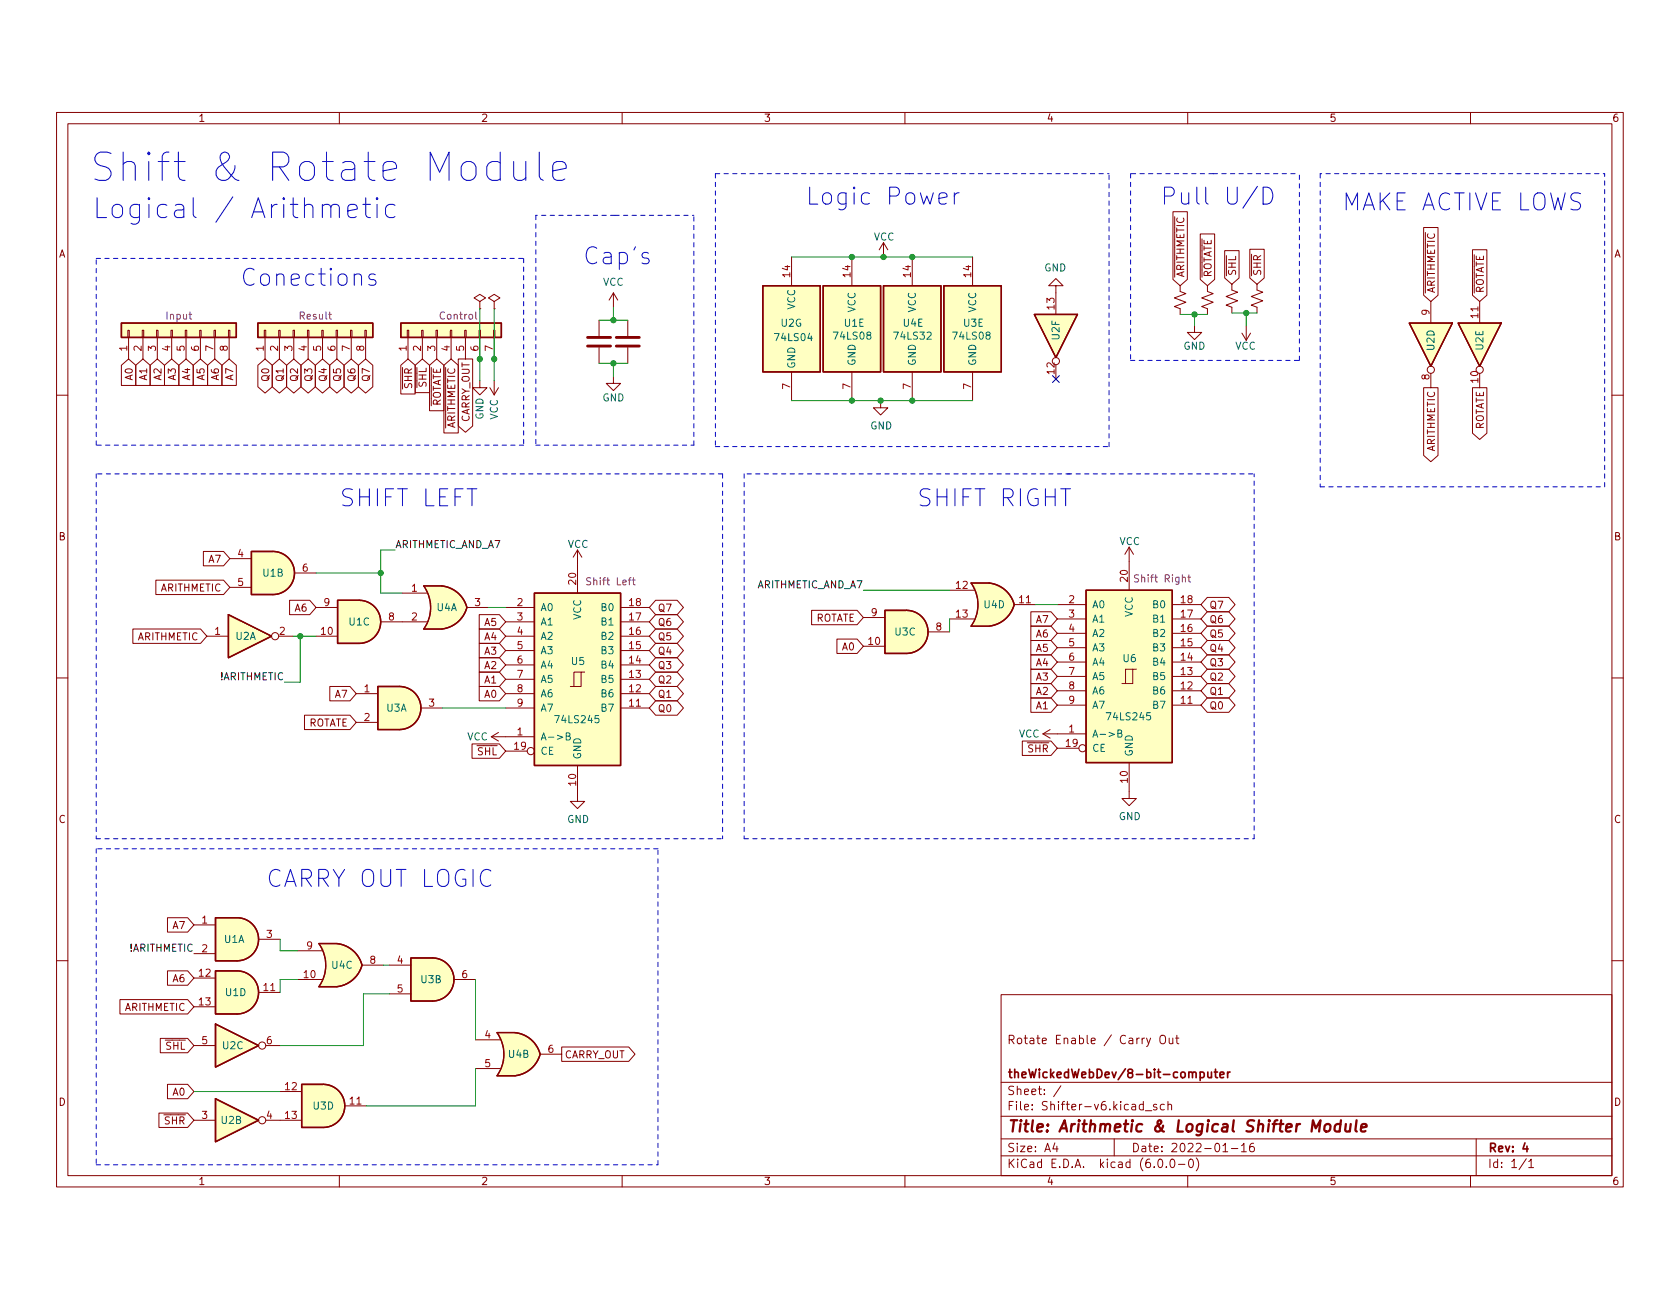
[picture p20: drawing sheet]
<svg xmlns="http://www.w3.org/2000/svg" width="279mm" height="216mm" viewBox="0 0 279 216" stroke-linecap="round" stroke-linejoin="round" font-family="sans-serif">
<defs><g id="words">
<text font-size="6.6" fill="#0000c2" x="14.8" y="30.2">Shift &amp; Rotate Module</text>
<text font-size="4.6" fill="#0000c2" x="15.3" y="36.3">Logical / Arithmetic</text>
<g font-size="3.9" fill="#0000c2">
<text x="133.9" y="34.1">Logic Power</text>
<text x="192.9" y="34.1">Pull U/D</text>
<text x="223.1" y="35">MAKE ACTIVE LOWS</text>
<text x="39.9" y="47.6">Conections</text>
<text x="96.9" y="44">Cap's</text>
<text x="56.4" y="84.3">SHIFT LEFT</text>
<text x="152.4" y="84.3">SHIFT RIGHT</text>
<text x="44.2" y="147.6">CARRY OUT LOGIC</text>
</g>
<text font-size="2.6" fill="#840000" x="167.4" y="188.3">Title: Arithmetic &amp; Logical Shifter Module</text>
<g font-size="2" fill="#840000">
<text x="167.4" y="173.7">Rotate Enable / Carry Out</text>
<text x="167.4" y="179.3">theWickedWebDev/8-bit-computer</text>
<text x="167.4" y="184.7">File: Shifter-v6.kicad_sch</text>
<text x="167.4" y="182.1">Sheet: /</text>
<text x="167.4" y="191.6">Size: A4</text>
<text x="188.1" y="191.6">Date: 2022-01-16</text>
<text x="247.4" y="191.6">Rev: 4</text>
<text x="167.4" y="194.3">KiCad E.D.A. kicad (6.0.0-0)</text>
<text x="247.4" y="194.3">Id: 1/1</text>
</g>
<g font-size="1.7" fill="#840000">
<text x="32.9" y="20.3">1</text>
<text x="80" y="20.3">2</text>
<text x="127" y="20.3">3</text>
<text x="174" y="20.3">4</text>
<text x="221" y="20.3">5</text>
<text x="268.1" y="20.3">6</text>
<text x="9.7" y="42.8">A</text>
<text x="197" y="46.2" transform="rotate(-90 197 46.2)">~{ARITHMETIC}</text>
<text x="201.5" y="46.2" transform="rotate(-90 201.5 46.2)">~{ROTATE}</text>
<text x="205.6" y="45.9" transform="rotate(-90 205.6 45.9)">~{SHL}</text>
<text x="209.7" y="45.9" transform="rotate(-90 209.7 45.9)">~{SHR}</text>
<text x="268.4" y="42.8">A</text>
<text x="238.6" y="48.8" transform="rotate(-90 238.6 48.8)">~{ARITHMETIC}</text>
<text x="246.8" y="48.8" transform="rotate(-90 246.8 48.8)">~{ROTATE}</text>
<text x="22.1" y="63.2" transform="rotate(-90 22.1 63.2)">A0</text>
<text x="24.5" y="63.2" transform="rotate(-90 24.5 63.2)">A1</text>
<text x="26.8" y="63.2" transform="rotate(-90 26.8 63.2)">A2</text>
<text x="29.2" y="63.2" transform="rotate(-90 29.2 63.2)">A3</text>
<text x="31.6" y="63.2" transform="rotate(-90 31.6 63.2)">A4</text>
<text x="34" y="63.2" transform="rotate(-90 34 63.2)">A5</text>
<text x="36.4" y="63.2" transform="rotate(-90 36.4 63.2)">A6</text>
<text x="38.8" y="63.2" transform="rotate(-90 38.8 63.2)">A7</text>
<text x="44.8" y="63.3" transform="rotate(-90 44.8 63.3)">Q0</text>
<text x="47.2" y="63.3" transform="rotate(-90 47.2 63.3)">Q1</text>
<text x="49.5" y="63.3" transform="rotate(-90 49.5 63.3)">Q2</text>
<text x="51.9" y="63.3" transform="rotate(-90 51.9 63.3)">Q3</text>
<text x="54.3" y="63.3" transform="rotate(-90 54.3 63.3)">Q4</text>
<text x="56.7" y="63.3" transform="rotate(-90 56.7 63.3)">Q5</text>
<text x="59.1" y="63.3" transform="rotate(-90 59.1 63.3)">Q6</text>
<text x="61.5" y="63.3" transform="rotate(-90 61.5 63.3)">Q7</text>
<text x="68.5" y="65.9" transform="rotate(-90 68.5 65.9)">~{SHR}</text>
<text x="70.9" y="65.7" transform="rotate(-90 70.9 65.7)">~{SHL}</text>
<text x="73.3" y="69.2" transform="rotate(-90 73.3 69.2)">~{ROTATE}</text>
<text x="78.1" y="70.5" transform="rotate(-90 78.1 70.5)">CARRY_OUT</text>
<text x="246.8" y="71.8" transform="rotate(-90 246.8 71.8)">ROTATE</text>
<text x="75.7" y="72.6" transform="rotate(-90 75.7 72.6)">~{ARITHMETIC}</text>
<text x="238.6" y="75.2" transform="rotate(-90 238.6 75.2)">ARITHMETIC</text>
<text x="9.7" y="89.9">B</text>
<text x="268.4" y="89.9">B</text>
<text x="34.8" y="93.6">A7</text>
<text x="26.6" y="98.4">ARITHMETIC</text>
<text x="49.1" y="101.7">A6</text>
<text x="109.3" y="101.7">Q7</text>
<text x="201.1" y="101.2">Q7</text>
<text x="22.8" y="106.5">ARITHMETIC</text>
<text x="80.6" y="106.5">A4</text>
<text x="80.6" y="104.1">A5</text>
<text x="109.3" y="104.1">Q6</text>
<text x="109.3" y="106.5">Q5</text>
<text x="135.4" y="103.4">ROTATE</text>
<text x="172.4" y="103.6">A7</text>
<text x="172.4" y="106">A6</text>
<text x="201.1" y="103.6">Q6</text>
<text x="201.1" y="106">Q5</text>
<text x="80.6" y="113.7">A1</text>
<text x="80.6" y="111.3">A2</text>
<text x="80.6" y="108.9">A3</text>
<text x="109.3" y="113.7">Q2</text>
<text x="109.3" y="108.9">Q4</text>
<text x="109.3" y="111.3">Q3</text>
<text x="140.1" y="108.2">A0</text>
<text x="172.4" y="113.2">A3</text>
<text x="172.4" y="110.8">A4</text>
<text x="172.4" y="108.4">A5</text>
<text x="201.1" y="113.2">Q2</text>
<text x="201.1" y="110.8">Q3</text>
<text x="201.1" y="108.4">Q4</text>
<text x="55.8" y="116.1">A7</text>
<text x="80.6" y="116.1">A0</text>
<text x="109.3" y="116.1">Q1</text>
<text x="109.3" y="118.4">Q0</text>
<text x="172.4" y="118">A1</text>
<text x="172.4" y="115.6">A2</text>
<text x="201.1" y="118">Q0</text>
<text x="201.1" y="115.6">Q1</text>
<text x="51.1" y="120.8">ROTATE</text>
<text x="78.1" y="125.6">~{SHL}</text>
<text x="169.7" y="125.1">~{SHR}</text>
<text x="9.7" y="136.9">C</text>
<text x="268.4" y="136.9">C</text>
<text x="28.8" y="154.5">A7</text>
<text x="28.8" y="163.4">A6</text>
<text x="20.7" y="168.1">ARITHMETIC</text>
<text x="26.3" y="174.6">~{SHL}</text>
<text x="93.9" y="176">CARRY_OUT</text>
<text x="9.7" y="183.9">D</text>
<text x="28.8" y="182.2">A0</text>
<text x="268.4" y="183.9">D</text>
<text x="26.1" y="187">~{SHR}</text>
<text x="32.9" y="197.1">1</text>
<text x="80" y="197.1">2</text>
<text x="127" y="197.1">3</text>
<text x="174" y="197.1">4</text>
<text x="221" y="197.1">5</text>
<text x="268.1" y="197.1">6</text>
</g>
<g font-size="1.7" fill="#006464">
<text x="145.3" y="40">VCC</text>
<text x="100.3" y="47.5">VCC</text>
<text x="173.7" y="45.1">GND</text>
<text x="132.2" y="51.5" transform="rotate(-90 132.2 51.5)">VCC</text>
<text x="142.3" y="52" transform="rotate(-90 142.3 52)">VCC</text>
<text x="152.3" y="52" transform="rotate(-90 152.3 52)">VCC</text>
<text x="162.3" y="52" transform="rotate(-90 162.3 52)">VCC</text>
<text x="129" y="56.7">74LS04</text>
<text x="129.9" y="54.3">U2G</text>
<text x="138.8" y="56.5">74LS08</text>
<text x="140.4" y="54.3">U1E</text>
<text x="148.9" y="56.5">74LS32</text>
<text x="150.2" y="54.3">U4E</text>
<text x="158.7" y="56.5">74LS08</text>
<text x="160.3" y="54.3">U3E</text>
<text x="176.2" y="56.5" transform="rotate(-90 176.2 56.5)">U2F</text>
<text x="196.8" y="58.2">GND</text>
<text x="205.4" y="58.2">VCC</text>
<text x="238.6" y="58.3" transform="rotate(-90 238.6 58.3)">U2D</text>
<text x="246.7" y="58.2" transform="rotate(-90 246.7 58.2)">U2E</text>
<text x="132.2" y="61.4" transform="rotate(-90 132.2 61.4)">GND</text>
<text x="142.3" y="60.9" transform="rotate(-90 142.3 60.9)">GND</text>
<text x="152.3" y="60.9" transform="rotate(-90 152.3 60.9)">GND</text>
<text x="162.3" y="60.9" transform="rotate(-90 162.3 60.9)">GND</text>
<text x="80.4" y="69.8" transform="rotate(-90 80.4 69.8)">GND</text>
<text x="82.8" y="69.8" transform="rotate(-90 82.8 69.8)">VCC</text>
<text x="100.2" y="66.8">GND</text>
<text x="144.7" y="71.4">GND</text>
<text x="43.7" y="95.9">U1B</text>
<text x="94.4" y="91.1">VCC</text>
<text x="186.1" y="90.6">VCC</text>
<text x="72.6" y="101.6">U4A</text>
<text x="89.8" y="101.6">A0</text>
<text x="100.1" y="101.6">B0</text>
<text x="163.7" y="101.2">U4D</text>
<text x="181.6" y="101.2">A0</text>
<text x="191.9" y="101.2">B0</text>
<text x="39.2" y="106.4">U2A</text>
<text x="58.1" y="104">U1C</text>
<text x="89.8" y="104">A1</text>
<text x="89.8" y="106.4">A2</text>
<text x="96.6" y="103.1" transform="rotate(-90 96.6 103.1)">VCC</text>
<text x="100.1" y="106.4">B2</text>
<text x="100.1" y="104">B1</text>
<text x="148.9" y="105.7">U3C</text>
<text x="181.6" y="103.6">A1</text>
<text x="181.6" y="105.9">A2</text>
<text x="188.4" y="102.6" transform="rotate(-90 188.4 102.6)">VCC</text>
<text x="191.9" y="105.9">B2</text>
<text x="191.9" y="103.6">B1</text>
<text x="89.8" y="108.8">A3</text>
<text x="89.8" y="111.2">A4</text>
<text x="89.8" y="113.6">A5</text>
<text x="95.1" y="110.6">U5</text>
<text x="100.1" y="113.6">B5</text>
<text x="100.1" y="111.2">B4</text>
<text x="100.1" y="108.8">B3</text>
<text x="181.6" y="108.3">A3</text>
<text x="181.6" y="110.7">A4</text>
<text x="181.6" y="113.1">A5</text>
<text x="186.8" y="110.1">U6</text>
<text x="191.9" y="113.1">B5</text>
<text x="191.9" y="110.7">B4</text>
<text x="191.9" y="108.3">B3</text>
<text x="64.3" y="118.4">U3A</text>
<text x="89.8" y="116">A6</text>
<text x="89.8" y="118.4">A7</text>
<text x="100.1" y="118.4">B7</text>
<text x="100.1" y="116">B6</text>
<text x="181.6" y="115.5">A6</text>
<text x="181.6" y="117.9">A7</text>
<text x="184.3" y="119.8">74LS245</text>
<text x="191.9" y="117.9">B7</text>
<text x="191.9" y="115.5">B6</text>
<text x="77.7" y="123.1">VCC</text>
<text x="89.8" y="123.1">A-&gt;B</text>
<text x="89.8" y="125.5">CE</text>
<text x="92.6" y="120.3">74LS245</text>
<text x="169.4" y="122.7">VCC</text>
<text x="181.6" y="122.7">A-&gt;B</text>
<text x="181.6" y="125.1">CE</text>
<text x="188.4" y="125.9" transform="rotate(-90 188.4 125.9)">GND</text>
<text x="96.6" y="126.4" transform="rotate(-90 96.6 126.4)">GND</text>
<text x="94.3" y="136.9">GND</text>
<text x="186" y="136.4">GND</text>
<text x="37.3" y="156.8">U1A</text>
<text x="55.2" y="161.1">U4C</text>
<text x="37.5" y="165.7">U1D</text>
<text x="70" y="163.5">U3B</text>
<text x="37" y="174.5">U2C</text>
<text x="84.6" y="175.9">U4B</text>
<text x="52.1" y="184.5">U3D</text>
<text x="36.8" y="186.9">U2B</text>
</g>
<g font-size="1.7" fill="#a90000">
<text x="131.4" y="46.1" transform="rotate(-90 131.4 46.1)">14</text>
<text x="141.4" y="46.1" transform="rotate(-90 141.4 46.1)">14</text>
<text x="151.5" y="46.1" transform="rotate(-90 151.5 46.1)">14</text>
<text x="161.5" y="46.1" transform="rotate(-90 161.5 46.1)">14</text>
<text x="175.4" y="51.4" transform="rotate(-90 175.4 51.4)">13</text>
<text x="237.7" y="52.4" transform="rotate(-90 237.7 52.4)">9</text>
<text x="245.8" y="52.9" transform="rotate(-90 245.8 52.9)">11</text>
<text x="21.1" y="58.4" transform="rotate(-90 21.1 58.4)">1</text>
<text x="23.5" y="58.4" transform="rotate(-90 23.5 58.4)">2</text>
<text x="25.9" y="58.4" transform="rotate(-90 25.9 58.4)">3</text>
<text x="28.3" y="58.4" transform="rotate(-90 28.3 58.4)">4</text>
<text x="30.7" y="58.4" transform="rotate(-90 30.7 58.4)">5</text>
<text x="33.1" y="58.4" transform="rotate(-90 33.1 58.4)">6</text>
<text x="35.5" y="58.4" transform="rotate(-90 35.5 58.4)">7</text>
<text x="37.9" y="58.4" transform="rotate(-90 37.9 58.4)">8</text>
<text x="43.8" y="58.4" transform="rotate(-90 43.8 58.4)">1</text>
<text x="46.2" y="58.4" transform="rotate(-90 46.2 58.4)">2</text>
<text x="48.6" y="58.4" transform="rotate(-90 48.6 58.4)">3</text>
<text x="51" y="58.4" transform="rotate(-90 51 58.4)">4</text>
<text x="53.4" y="58.4" transform="rotate(-90 53.4 58.4)">5</text>
<text x="55.8" y="58.4" transform="rotate(-90 55.8 58.4)">6</text>
<text x="58.2" y="58.4" transform="rotate(-90 58.2 58.4)">7</text>
<text x="60.6" y="58.4" transform="rotate(-90 60.6 58.4)">8</text>
<text x="67.6" y="58.4" transform="rotate(-90 67.6 58.4)">1</text>
<text x="70" y="58.4" transform="rotate(-90 70 58.4)">2</text>
<text x="72.4" y="58.4" transform="rotate(-90 72.4 58.4)">3</text>
<text x="74.8" y="58.4" transform="rotate(-90 74.8 58.4)">4</text>
<text x="77.2" y="58.4" transform="rotate(-90 77.2 58.4)">5</text>
<text x="79.6" y="58.4" transform="rotate(-90 79.6 58.4)">6</text>
<text x="81.9" y="58.4" transform="rotate(-90 81.9 58.4)">7</text>
<text x="131.4" y="64.7" transform="rotate(-90 131.4 64.7)">7</text>
<text x="141.4" y="64.7" transform="rotate(-90 141.4 64.7)">7</text>
<text x="151.5" y="64.7" transform="rotate(-90 151.5 64.7)">7</text>
<text x="161.5" y="64.7" transform="rotate(-90 161.5 64.7)">7</text>
<text x="175.4" y="62.2" transform="rotate(-90 175.4 62.2)">12</text>
<text x="237.7" y="63.2" transform="rotate(-90 237.7 63.2)">8</text>
<text x="245.8" y="63.6" transform="rotate(-90 245.8 63.6)">10</text>
<text x="39.6" y="92.7">4</text>
<text x="50.3" y="95.1">6</text>
<text x="39.6" y="97.5">5</text>
<text x="53.9" y="100.8">9</text>
<text x="68.5" y="98.4">1</text>
<text x="79" y="100.8">3</text>
<text x="86" y="100.8">2</text>
<text x="95.8" y="97.2" transform="rotate(-90 95.8 97.2)">20</text>
<text x="104.7" y="100.8">18</text>
<text x="159" y="97.9">12</text>
<text x="169.5" y="100.3">11</text>
<text x="177.8" y="100.3">2</text>
<text x="187.5" y="96.7" transform="rotate(-90 187.5 96.7)">20</text>
<text x="196.4" y="100.3">18</text>
<text x="35.7" y="105.6">1</text>
<text x="46.5" y="105.6">2</text>
<text x="53.4" y="105.6">10</text>
<text x="64.6" y="103.2">8</text>
<text x="68.5" y="103.2">2</text>
<text x="86" y="103.2">3</text>
<text x="86" y="105.6">4</text>
<text x="86" y="108">5</text>
<text x="104.7" y="108">15</text>
<text x="104.7" y="105.6">16</text>
<text x="104.7" y="103.2">17</text>
<text x="144.5" y="107.3">10</text>
<text x="144.9" y="102.5">9</text>
<text x="155.7" y="104.9">8</text>
<text x="159" y="102.7">13</text>
<text x="177.8" y="102.7">3</text>
<text x="177.8" y="105.1">4</text>
<text x="177.8" y="107.5">5</text>
<text x="196.4" y="107.5">15</text>
<text x="196.4" y="105.1">16</text>
<text x="196.4" y="102.7">17</text>
<text x="86" y="110.4">6</text>
<text x="86" y="112.7">7</text>
<text x="104.7" y="112.7">13</text>
<text x="104.7" y="110.4">14</text>
<text x="177.8" y="109.9">6</text>
<text x="177.8" y="112.3">7</text>
<text x="196.4" y="112.3">13</text>
<text x="196.4" y="109.9">14</text>
<text x="60.6" y="115.1">1</text>
<text x="60.6" y="119.9">2</text>
<text x="71.3" y="117.5">3</text>
<text x="86" y="115.1">8</text>
<text x="86" y="117.5">9</text>
<text x="104.7" y="117.5">11</text>
<text x="104.7" y="115.1">12</text>
<text x="177.8" y="114.7">8</text>
<text x="177.8" y="117.1">9</text>
<text x="196.4" y="117.1">11</text>
<text x="196.4" y="114.7">12</text>
<text x="85.6" y="124.7">19</text>
<text x="86" y="122.3">1</text>
<text x="177.3" y="124.2">19</text>
<text x="177.8" y="121.8">1</text>
<text x="95.8" y="130.6" transform="rotate(-90 95.8 130.6)">10</text>
<text x="187.5" y="130.2" transform="rotate(-90 187.5 130.2)">10</text>
<text x="33.6" y="153.6">1</text>
<text x="44.3" y="156">3</text>
<text x="33.6" y="158.4">2</text>
<text x="51" y="157.9">9</text>
<text x="61.5" y="160.3">8</text>
<text x="66.1" y="160.3">4</text>
<text x="33.1" y="162.4">12</text>
<text x="33.1" y="167.2">13</text>
<text x="43.9" y="164.8">11</text>
<text x="50.6" y="162.7">10</text>
<text x="66.1" y="165.1">5</text>
<text x="76.8" y="162.7">6</text>
<text x="33.6" y="173.7">5</text>
<text x="44.3" y="173.7">6</text>
<text x="80.6" y="172.7">4</text>
<text x="80.6" y="177.5">5</text>
<text x="91.2" y="175.1">6</text>
<text x="47.5" y="181.3">12</text>
<text x="58.2" y="183.7">11</text>
<text x="33.6" y="186.1">3</text>
<text x="44.3" y="186.1">4</text>
<text x="47.5" y="186.1">13</text>
</g>
<g font-size="1.7" fill="#840084">
<text x="27.7" y="53.1">Input</text>
<text x="49.9" y="53.1">Result</text>
<text x="73.3" y="53.1">Control</text>
<text x="97.9" y="97.3">Shift Left</text>
<text x="189.1" y="96.9">Shift Right</text>
</g>
<g font-size="1.7" fill="#0f0f0f">
<text x="65.7" y="91.2">ARITHMETIC_AND_A7</text>
<text x="125.8" y="97.8">ARITHMETIC_AND_A7</text>
<text x="36.5" y="113.1">!ARITHMETIC</text>
<text x="21.4" y="158.3">!ARITHMETIC</text>
</g>
</g></defs>
<g fill="none" stroke="#840000" stroke-width=".17">
<path d="M9.4 18.7h260.6v178.7h-260.6zM56.4 18.7v1.9M103.5 18.7v1.9M150.5 18.7v1.9M197.5 18.7v1.9M244.6 18.7v1.9M11.3 20.6h256.8v174.9h-256.8zM195.1 35.2h2.4v11.3l-1.2 1-1.2-1zM199.6 38.9h2.4v7.6l-1.2 1-1.2-1zM236.8 37.8h2.4v11.3l-1.2 1.1-1.2-1.1zM21.3 54.9h.2v1.2h-.2zM21.4 56.1v3.6"/>
<path d="M23.7 54.9h.2v1.2h-.2zM23.8 56.1v3.6M26 54.9h.3v1.2h-.3zM26.2 56.1v3.6M28.4 54.9h.3v1.2h-.3zM28.6 56.1v3.6M30.8 54.9h.3v1.2h-.3zM30.9 56.1v3.6M33.2 54.9h.2v1.2h-.2zM33.3 56.1v3.6M35.6 54.9h.2v1.2h-.2zM35.7 56.1v3.6"/>
<path d="M38 54.9h.2v1.2h-.2zM38.1 56.1v3.6M44 54.9h.2v1.2h-.2zM44.1 56.1v3.6M46.3 54.9h.3v1.2h-.3zM46.5 56.1v3.6M48.7 54.9h.3v1.2h-.3zM48.9 56.1v3.6M51.1 54.9h.3v1.2h-.3zM51.2 56.1v3.6M53.5 54.9h.3v1.2h-.3zM53.6 56.1v3.6"/>
<path d="M55.9 54.9h.2v1.2h-.2zM56 56.1v3.6M58.3 54.9h.2v1.2h-.2zM58.4 56.1v3.6M60.7 54.9h.2v1.2h-.2zM60.8 56.1v3.6M67.7 54.9h.3v1.2h-.3zM67.9 56.1v3.6M70.1 54.9h.3v1.2h-.3zM70.2 56.1v3.6M72.5 54.9h.3v1.2h-.3zM72.6 56.1v3.6"/>
<path d="M74.9 54.9h.2v1.2h-.2zM75 56.1v3.6M76.2 59.7h2.4v11.2l-1.2 1-1.2-1zM77.3 54.9h.2v1.2h-.2zM77.4 56.1v3.6M79.7 54.9h.2v1.2h-.2zM79.8 50.2l1-.6-1-.6-1 .6 1 .6v1.1M79.8 51.3h.1M79.8 56.1v3.6M82.1 54.9h.2v1.2h-.2zM82.2 50.2l.9-.6-.9-.6-1 .6 1 .6v1.1M82.2 51.3h.1"/>
<path d="M82.2 56.1v3.6M99.6 53.3v2.6M99.6 57.8v2.6M102 48.7l.7 1.2M102 48.7v2.4M102 48.7l-.7 1.2M104.4 53.3v2.6M104.4 57.8v2.6M131.6 42.7v4.8M141.7 42.7v4.8M146.9 40.4l.8 1.2M146.9 40.4v2.3"/>
<path d="M146.9 40.4l-.7 1.2M151.7 42.7v4.8M161.7 42.7v4.8M175.6 47.5h1.2l-1.2-1.2-1.2 1.2h1.2v4.8M196.3 47.5v1l.9 .3-1.9 .8 1.9 .7-1.9 .7 1 .3v1M198.7 54.1v1.2h1.2l-1.2 1.2-1.2-1.2h1.2M200.8 47.5v1l1 .3-1.9 .8 1.9 .7-1.9 .7 .9 .3v1M203.7 41.7h2.4v4.5l-1.2 1.1-1.2-1.1zM204.9 47.3v.9l.9 .4-1.9 .7 1.9 .7-1.9 .8 1 .3v1M206.5 55.4l.8 1.2M207.3 54.2v2.4M207.9 41.5h2.3v4.7l-1.1 1.1-1.2-1.1z"/>
<path d="M208 55.4l-.7 1.2M209.1 47.3v.9l.9 .4-1.9 .7 1.9 .7-1.9 .8 1 .3v1M238 50.2v3.5M244.9 41.5h2.4v7.6l-1.2 1.1-1.2-1.1zM246.1 50.2v3.5M9.4 65.7h1.9M20.2 60.8l1.2-1.1 1.2 1.1v3.3h-2.4zM22.6 60.8l1.2-1.1 1.2 1.1v3.3h-2.4zM25 60.8l1.2-1.1 1.2 1.1v3.3h-2.4zM27.4 60.8l1.2-1.1 1.1 1.1v3.3h-2.3zM29.7 60.8l1.2-1.1 1.2 1.1v3.3h-2.4zM32.1 60.8l1.2-1.1 1.2 1.1v3.3h-2.4z"/>
<path d="M34.5 60.8l1.2-1.1 1.2 1.1v3.3h-2.4zM36.9 60.8l1.2-1.1 1.2 1.1v3.3h-2.4zM42.9 60.8l1.2-1.1 1.2 1.1v3.5l-1.2 1.1-1.2-1.1zM45.3 60.8l1.2-1.1 1.2 1.1v3.5l-1.2 1.1-1.2-1.1zM47.7 60.8l1.2-1.1 1.2 1.1v3.5l-1.2 1.1-1.2-1.1zM50.1 60.8l1.1-1.1 1.2 1.1v3.5l-1.2 1.1-1.1-1.1zM52.4 60.8l1.2-1.1 1.2 1.1v3.5l-1.2 1.1-1.2-1.1zM54.8 60.8l1.2-1.1 1.2 1.1v3.5l-1.2 1.1-1.2-1.1zM57.2 60.8l1.2-1.1 1.2 1.1v3.5l-1.2 1.1-1.2-1.1zM59.6 60.8l1.2-1.1 1.2 1.1v3.5l-1.2 1.1-1.2-1.1zM66.7 60.8l1.2-1.1 1.1 1.1v4.7h-2.3zM69 60.8l1.2-1.1 1.2 1.1v4.5h-2.4z"/>
<path d="M71.4 60.8l1.2-1.1 1.2 1.1v7.5h-2.4zM73.8 60.8l1.2-1.1 1.2 1.1v11.2h-2.4zM79.8 63.3v1.2h1.2l-1.2 1.2-1.2-1.2h1.2M81.5 64.5l.7 1.2M82.2 63.3v2.4M82.9 64.5l-.7 1.2M102 62.6v1.2h1.2l-1.2 1.2-1.2-1.2h1.2M131.6 61.9v4.7M141.7 61.9v4.7M146.5 66.6v1.2h1.2l-1.2 1.2-1.2-1.2h1.2M151.7 61.9v4.7M161.7 61.9v4.7"/>
<path d="M175.6 60.7v2.4M236.8 64.5h2.4v11.3l-1.2 1-1.2-1zM238 62.1v2.4M244.9 64.5h2.4v7.6l-1.2 1-1.2-1zM246.1 62.1v2.4M268.1 65.7h1.9M25.9 96.5h11.3l1 1.2-1 1.2h-11.3zM33.8 91.7h3.4l1 1.2-1 1.2h-3.4zM38.2 92.9h3.6M38.2 97.7h3.6M48.2 99.8h3.3l1.1 1.2-1.1 1.2h-3.3zM49 95.3h3.6"/>
<path d="M66.9 98.7h4.1M73.5 97.5h-3a6.3 6.3 0 0 1 0 7.1h3M96 91.5v7.2M96 91.5l.8 1.2M96 91.5l-.7 1.2M109 99.8h3.6l1.1 1.2-1.1 1.2h-3.6l-1-1.2zM157.9 98.2h4.1M164.5 97h-3a6.3 6.3 0 0 1 0 7.1h3M187.8 91v7.2M187.8 91l.7 1.2M187.8 91l-.7 1.2M200.8 99.4h3.6l1 1.2-1 1.2h-3.6l-1.1-1.2z"/>
<path d="M9.4 112.8h1.9M22.1 104.6h11.3l1 1.2-1 1.2h-11.3zM34.4 105.8h3.6M46.3 105.8h2.4M50.6 119h7.6l1.1 1.2-1.1 1.2h-7.6zM52.6 105.8h3.5M52.6 101h3.5M54.8 114.2h3.4l1.1 1.2-1.1 1.2h-3.4zM59.3 115.4h3.5M63.3 103.4h7.7M70 117.8h3.6M77.6 101h3.6"/>
<path d="M79.7 111.8h3.4l1 1.2-1 1.2h-3.4zM79.7 114.2h3.4l1 1.2-1 1.2h-3.4zM79.7 104.6h3.4l1 1.2-1 1.2h-3.4zM79.7 109.4h3.4l1 1.2-1 1.2h-3.4zM79.7 102.2h3.4l1 1.2-1 1.2h-3.4zM79.7 107h3.4l1 1.2-1 1.2h-3.4zM84.1 105.8h4.8M84.1 115.4h4.8M84.1 117.8h4.8M84.1 113h4.8M84.1 110.6h4.8M84.1 108.2h4.8"/>
<path d="M84.1 103.4h4.8M84.1 101h4.8M96.6 111.8h-1.2v2.4M97.2 111.8h-.6v2.4h-1.7M103.2 105.8h4.8M103.2 115.4h4.8M103.2 117.8h4.8M103.2 113h4.8M103.2 110.6h4.8M103.2 108.2h4.8M103.2 103.4h4.8M103.2 101h4.8"/>
<path d="M109 114.2h3.6l1.1 1.2-1.1 1.2h-3.6l-1-1.2zM109 116.6h3.6l1.1 1.2-1.1 1.2h-3.6l-1-1.2zM109 111.8h3.6l1.1 1.2-1.1 1.2h-3.6l-1-1.2zM109 107h3.6l1.1 1.2-1.1 1.2h-3.6l-1-1.2zM109 109.4h3.6l1.1 1.2-1.1 1.2h-3.6l-1-1.2zM109 102.2h3.6l1.1 1.2-1.1 1.2h-3.6l-1-1.2zM109 104.6h3.6l1.1 1.2-1.1 1.2h-3.6l-1-1.2zM135 101.5h7.5l1.1 1.2-1.1 1.2h-7.5zM139.2 106.3h3.3l1.1 1.2-1.1 1.2h-3.3zM143.6 107.5h3.6M143.6 102.7h3.6M154.3 105.1h3.6"/>
<path d="M157.9 103h4.1M168.7 100.6h3.6M171.4 116.1h3.4l1 1.2-1 1.2h-3.4zM171.4 111.3h3.4l1 1.2-1 1.2h-3.4zM171.4 101.8h3.4l1 1.2-1 1.1h-3.4zM171.4 108.9h3.4l1 1.2-1 1.2h-3.4zM171.4 104.1h3.4l1 1.2-1 1.2h-3.4zM171.4 106.5h3.4l1 1.2-1 1.2h-3.4zM171.4 113.7h3.4l1 1.2-1 1.2h-3.4zM175.8 117.3h4.8M175.8 114.9h4.8M175.8 112.5h4.8"/>
<path d="M175.8 110.1h4.8M175.8 107.7h4.8M175.8 105.3h4.8M175.8 103h4.8M175.8 100.6h4.8M188.4 111.3h-1.2v2.4M189 111.3h-.6v2.4h-1.8M195 117.3h4.7M195 114.9h4.7M195 112.5h4.7M195 110.1h4.7M195 107.7h4.7"/>
<path d="M195 105.3h4.7M195 103h4.7M195 100.6h4.7M200.8 111.3h3.6l1 1.2-1 1.2h-3.6l-1.1-1.2zM200.8 116.1h3.6l1 1.2-1 1.2h-3.6l-1.1-1.2zM200.8 113.7h3.6l1 1.2-1 1.2h-3.6l-1.1-1.2zM200.8 108.9h3.6l1 1.2-1 1.2h-3.6l-1.1-1.2zM200.8 101.8h3.6l1 1.2-1 1.1h-3.6l-1.1-1.1zM200.8 104.1h3.6l1 1.2-1 1.2h-3.6l-1.1-1.2zM200.8 106.5h3.6l1 1.2-1 1.2h-3.6l-1.1-1.2zM268.1 112.8h1.9M59.3 120.2h3.5"/>
<path d="M78.5 123.7h4.6l1 1.2-1 1.2h-4.6zM81.7 122.5h7.2M81.7 122.5l1.2 .8M82.9 121.8l-1.2 .7M84.1 124.9h3.6M96 127.3v6h1.2l-1.2 1.2-1.1-1.2h1.1M170 123.3h4.8l1 1.2-1 1.2h-4.8zM173.5 122.1h7.1M173.5 122.1l1.1 .7M174.6 121.4l-1.1 .7M175.8 124.5h3.6M187.8 126.8v6h1.2l-1.2 1.2-1.2-1.2h1.2"/>
<path d="M9.4 159.8h1.9M27.9 152.6h3.3l1.1 1.2-1.1 1.2h-3.3zM32.3 153.8h3.5M32.3 158.6h3.5M43 156.2h3.6M49.5 158.1h4M56 156.9h-3a6.3 6.3 0 0 1 0 7.2h3M268.1 159.8h1.9M19.9 166.3h11.3l1.1 1.2-1.1 1.2h-11.3zM26.7 172.7h4.5l1.1 1.2-1.1 1.2h-4.5zM27.9 161.5h3.3l1.1 1.2-1.1 1.2h-3.3zM32.3 173.9h3.5"/>
<path d="M32.3 162.7h3.5M32.3 167.5h3.5M43 165.1h3.6M44.2 173.9h2.4M49.5 162.9h4M60.2 160.5h3.6M64.7 160.5h3.6M64.7 165.3h3.6M75.5 162.9h3.6M79.1 173h4M79.1 177.7h4M85.7 171.8h-3a6.3 6.3 0 0 1 0 7.1h3"/>
<path d="M89.8 175.3h3.6M93.4 174.2h11.2l1 1.1-1 1.2h-11.2zM166.5 165.4h101.6v30.1h-101.6zM190.7 172.7l.3 .9M191.4 172.7l-.5 1.2-.2 .2M193 172.4a.47 .47 0 0 1 .5-.2 .47 .47 0 0 1 .3 .5v.4a.47 .47 0 0 1-.4 .5 .47 .47 0 0 1-.5-.5zM194.4 172.7l.1 .8 .3 .1 .3-.1M195.1 172.7v.9M195.5 172.7h.6M195.7 172.2v1.2l.4 .2M26.4 185.1h4.8l1.1 1.2-1.1 1.2h-4.8zM27.9 180.4h3.3l1.1 1.2-1.1 1.2h-3.3z"/>
<path d="M32.3 186.3h3.5M44.2 186.3h6M46.6 181.6h3.6M56.4 195.5v1.9M57.3 183.9h3.6M103.5 195.5v1.9M150.5 195.5v1.9M166.5 192.3h101.6M166.5 189.4h101.6M166.5 185.7h101.6M166.5 180h101.6M175.4 190.1l-.3 1h.9"/>
<path d="M175.8 190.6v1M176.4 180.6l-1.2 1.8M185.3 189.4v2.9M190.1 183.7h-.4l-.2 .2v.4l.1 .2h.5M190.1 183.2v1.4M190.5 184.8h1.1M192.4 183.7h-.4l-.2 .2 .1 .2 .5 .1v.3h-.6M192.8 192.9l.1-.1a.77 .77 0 0 1 .5 .6 .77 .77 0 0 1-.2 .7l-.2 .1a.77 .77 0 0 1-.5-.6 .77 .77 0 0 1 .3-.7zM193.6 183.7h-.4l-.2 .2v.4l.1 .2h.5M194 194.1v.1M194.2 183.8l.2-.1h.4v.9M194.2 183.2v1.4"/>
<path d="M194.8 192.9l.1-.1a.77 .77 0 0 1 .6 .6 .77 .77 0 0 1-.3 .7l-.1 .1a.77 .77 0 0 1-.6-.6 .77 .77 0 0 1 .3-.7zM196 193.7h1.1M197.5 195.5v1.9M197.9 192.9l.1-.1a.77 .77 0 0 1 .6 .6 .77 .77 0 0 1-.3 .7l-.2 .1a.77 .77 0 0 1-.5-.6 .77 .77 0 0 1 .3-.7zM198.9 192.6a1.62 1.62 0 0 1 0 2.1M203.4 191.6h.8M204.8 191h1.1M206.5 190.6l.4-.4v1.4M206.5 191.6h.8M208.5 190.2a.56 .56 0 0 0-.7 .6v.5l.2 .2 .4 .1 .2-.2v-.4l-.1-.2-.4-.1-.3 .3M244.6 195.5v1.9M245.5 189.4v6.1"/>
<path d="M253.8 192.7l-1.2 1.8M254.2 193.2l.4-.4v1.4M254.2 194.2h.8"/>
<circle cx="175.6" cy="60.1" r=".6"/>
<circle cx="238" cy="61.5" r=".6"/>
<circle cx="246.1" cy="61.5" r=".6"/>
<circle cx="45.8" cy="105.8" r=".6"/>
<circle cx="88.3" cy="124.9" r=".6"/>
<circle cx="180" cy="124.5" r=".6"/>
<circle cx="43.6" cy="173.9" r=".6"/>
<circle cx="43.6" cy="186.3" r=".6"/>
</g>
<path d="M199.6 178.4l.4-.1 .3 .3v.4l-.2 .2h-.5M200.9 178.3v.9l.4 .1 .2-.2M201.5 178.3v1M201.9 178.3h.6M202.1 177.8v1.3l.4 .2M202.9 178.8l.7-.1-.1-.3-.4-.1-.2 .2 .1 .7h.5M204.2 178.3v1M204.6 178.3l-.3 .1-.1 .2M253.6 190.1l-.3 1h.9M253.9 190.6v1" fill="none" stroke="#840000" stroke-width=".28"/>
<path d="M220.4 187.1a.49 .49 0 0 1 .5-.2 .49 .49 0 0 1 .4 .4l-.1 .6a.51 .51 0 0 1-.5 .3 .51 .51 0 0 1-.5-.3zM222.9 187.1a.62 .62 0 0 0-.9 .2l-.1 .6 .2 .2 .1 .1 .6-.1M223 186.3l-.2 1.9M223.8 187v1.1a.54 .54 0 0 0 .7-.1M224.6 187l-.1 1.2M225.6 186.3l-.2 1.6 .2 .3M226.4 187.6l.9-.2-.1-.3-.5-.1-.3 .2v.9l.1 .1 .6-.1" fill="none" stroke="#840000" stroke-width=".38"/>
<path d="M97.7 56.1h3.8M97.7 57.6h3.8M102.5 56.1h3.8M102.5 57.6h3.8" fill="none" stroke="#840000" stroke-width=".48"/>
<g fill="#ffffc2" stroke="#ffffc2" stroke-width=".17">
<path d="M180.6 98.2h14.4v28.6h-14.4z"/>
<path d="M20.2 53.7h19.1v2.4h-19.1z"/>
<path d="M164 99.3l4.7 1.3a4.9 4.9 0 0 1-4.2 3.5z"/>
<path d="M161.5 104.1h3z"/>
<path d="M161.5 97h3z"/>
<path d="M161.5 97h3v7.1h-3a6.3 6.3 0 0 0 0-7.1z"/>
<path d="M164.5 97a4.8 4.8 0 0 1 4.2 3.6l-4.7 1.2z"/>
<path d="M150.8 101.5a3.6 3.6 0 0 1 3.5 3.6 3.6 3.6 0 0 1-3.5 3.6z"/>
<path d="M147.2 101.5h3.6v7.2h-3.6z"/>
<path d="M42.9 53.7h19.1v2.4h-19.1z"/>
<path d="M234.4 53.7h7.1l-3.5 7.2z"/>
<path d="M242.5 53.7h7.2l-3.6 7.2z"/>
<path d="M172 52.3h7.2l-3.6 7.2z"/>
<path d="M157 47.5h9.5v14.4h-9.5z"/>
<path d="M136.9 47.5h9.6v14.4h-9.6z"/>
<path d="M146.9 47.5h9.6v14.4h-9.6z"/>
<path d="M45.4 91.7a3.6 3.6 0 0 1 3.6 3.6 3.6 3.6 0 0 1-3.6 3.6z"/>
<path d="M41.8 91.7h3.6v7.2h-3.6z"/>
<path d="M126.9 47.5h9.5v14.4h-9.5z"/>
<path d="M38 102.2l7.2 3.6-7.2 3.6z"/>
<path d="M66.7 53.7h16.7v2.4h-16.7z"/>
<path d="M66.4 114.2a3.6 3.6 0 0 1 3.6 3.6 3.6 3.6 0 0 1-3.6 3.6z"/>
<path d="M62.8 114.2h3.6v7.2h-3.6z"/>
<path d="M88.9 98.7h14.3v28.6h-14.3z"/>
<path d="M59.7 99.8a3.6 3.6 0 0 1 3.6 3.6 3.6 3.6 0 0 1-3.6 3.6z"/>
<path d="M56.1 99.8h3.6v7.2h-3.6z"/>
<path d="M85.1 174.1l4.7 1.2a4.9 4.9 0 0 1-4.1 3.6z"/>
<path d="M82.7 178.9h3z"/>
<path d="M82.7 171.8h3z"/>
<path d="M82.7 171.8h3v7.1h-3a6.3 6.3 0 0 0 0-7.1z"/>
<path d="M85.7 171.8a4.8 4.8 0 0 1 4.1 3.5l-4.6 1.3z"/>
<path d="M72.9 99.8l4.7 1.2a4.9 4.9 0 0 1-4.1 3.6z"/>
<path d="M70.5 104.6h3z"/>
<path d="M70.5 97.5h3z"/>
<path d="M70.5 97.5h3v7.1h-3a6.3 6.3 0 0 0 0-7.1z"/>
<path d="M73.5 97.5a4.8 4.8 0 0 1 4.1 3.5l-4.6 1.3z"/>
<path d="M35.8 170.3l7.2 3.6-7.2 3.6z"/>
<path d="M35.8 182.8l7.2 3.5-7.2 3.6z"/>
<path d="M39.4 161.5a3.6 3.6 0 0 1 3.6 3.6 3.6 3.6 0 0 1-3.6 3.6z"/>
<path d="M35.8 161.5h3.6v7.2h-3.6z"/>
<path d="M55.5 159.3l4.7 1.2a4.9 4.9 0 0 1-4.2 3.6z"/>
<path d="M53 164.1h3z"/>
<path d="M53 156.9h3z"/>
<path d="M53 156.9h3v7.2h-3a6.3 6.3 0 0 0 0-7.2z"/>
<path d="M56 156.9a4.8 4.8 0 0 1 4.2 3.6l-4.7 1.3z"/>
<path d="M39.4 152.6a3.6 3.6 0 0 1 3.6 3.6 3.6 3.6 0 0 1-3.6 3.6z"/>
<path d="M35.8 152.6h3.6v7.2h-3.6z"/>
<path d="M53.8 180.4a3.6 3.6 0 0 1 3.5 3.5 3.6 3.6 0 0 1-3.5 3.6z"/>
<path d="M50.2 180.4h3.6v7.1h-3.6z"/>
<path d="M71.9 159.3a3.6 3.6 0 0 1 3.6 3.6 3.6 3.6 0 0 1-3.6 3.6z"/>
<path d="M68.3 159.3h3.6v7.2h-3.6z"/>
</g>
<g fill="none" stroke="#840000" stroke-width=".24">
<path d="M20.2 53.7h19.1v2.4h-19.1zM42.9 53.7h19.1v2.4h-19.1zM66.7 53.7h16.7v2.4h-16.7zM126.9 47.5h9.5v14.4h-9.5zM136.9 47.5h9.6v14.4h-9.6zM146.9 47.5h9.6v14.4h-9.6zM157 47.5h9.5v14.4h-9.5zM172 52.3h7.2l-3.6 7.2zM234.4 53.7h7.1l-3.5 7.2zM242.5 53.7h7.2l-3.6 7.2zM41.8 91.7h3.6a3.6 3.6 0 0 1 3.6 3.6 3.6 3.6 0 0 1-3.6 3.6h-3.6zM56.1 99.8h3.6a3.6 3.6 0 0 1 3.6 3.6 3.6 3.6 0 0 1-3.6 3.6h-3.6z"/>
<path d="M73.5 97.5h-3a6.2 6.2 0 0 1 0 7.1h3M73.5 97.5a4.8 4.8 0 0 1 4.1 3.5 4.9 4.9 0 0 1-4.1 3.6M88.9 98.7h14.3v28.6h-14.3zM164.5 97h-3a6.2 6.2 0 0 1 0 7.1h3M164.5 97a4.8 4.8 0 0 1 4.2 3.6 4.9 4.9 0 0 1-4.2 3.5M180.6 98.2h14.4v28.6h-14.4zM38 102.2l7.2 3.6-7.2 3.6zM66.4 114.2h-3.6v7.2h3.6M66.4 114.2a3.6 3.6 0 0 1 3.6 3.6 3.6 3.6 0 0 1-3.6 3.6M147.2 101.5h3.6a3.6 3.6 0 0 1 3.5 3.6 3.6 3.6 0 0 1-3.5 3.6h-3.6zM35.8 152.6h3.6a3.6 3.6 0 0 1 3.6 3.6 3.6 3.6 0 0 1-3.6 3.6h-3.6zM53 156.9h3a4.8 4.8 0 0 1 4.2 3.6 4.9 4.9 0 0 1-4.2 3.6h-3a6.2 6.2 0 0 0 0-7.2z"/>
<path d="M68.3 159.3h3.6a3.6 3.6 0 0 1 3.6 3.6 3.6 3.6 0 0 1-3.6 3.6h-3.6zM35.8 170.3l7.2 3.6-7.2 3.6zM35.8 161.5h3.6a3.6 3.6 0 0 1 3.6 3.6 3.6 3.6 0 0 1-3.6 3.6h-3.6zM82.7 178.9h3M85.7 171.8h-3a6.2 6.2 0 0 1 0 7.1M85.7 171.8a4.8 4.8 0 0 1 4.1 3.5 4.9 4.9 0 0 1-4.1 3.6M35.8 182.8l7.2 3.5-7.2 3.6zM50.2 180.4h3.6a3.6 3.6 0 0 1 3.5 3.5 3.6 3.6 0 0 1-3.5 3.6h-3.6z"/>
</g>
<path d="M94.2 122.5l.5-.1 .1-.2-.1-.2-.5-.1v1.2h.4l.2-.1 .1-.3-.3-.2M185.9 122l.5-.1 .1-.1v-.3l-.6-.1v1.2h.5l.1-.1 .1-.3-.3-.2" fill="none" stroke="#006464" stroke-width=".17"/>
<path d="M79.1 51.9v1l.2 .2M105.2 96.5h.4M105.4 96.1v1l.2 .2M197.6 96h.4M197.7 95.6v1l.3 .2" fill="none" stroke="#840084" stroke-width=".17"/>
<g fill="none" stroke="#0000c2" stroke-width=".17">
<path d="M55 34.5l.2-.3 .3-.2h.5l.3 .2 .1 .3v1.7M57.8 35.1l1.6-.3-.1-.6-.4-.2h-.6l-.3 .2-.2 .3v1.2l.2 .3 .3 .2h.6l.4-.2M60.4 34h1.2M60.8 32.9v2.8l.2 .3 .6 .2M62.7 32.9l-.2 .2 .2 .1 .2-.1-.2-.2v.3M62.7 34v2.2M65.7 34.2l-.3-.2h-.7l-.3 .2-.3 .4v1l.3 .4 .3 .2h.7l.3-.2M83.2 27.1l-.5-.2h-.9l-.4 .2-.4 .7v1.3l.4 .7 .4 .2h.9l.5-.2M83.2 25.3v4.7M85.4 26.9v2.4l.3 .5a1.28 1.28 0 0 0 1.7-.2M87.4 26.9v3.1M89.7 25.3v4l.2 .5 .5 .2"/>
<path d="M91.9 28.4l2.3-.4v-.5l-.3-.4-.4-.2h-.9l-.5 .2-.2 .4v1.8l.2 .5 .5 .2h.9l.4-.2M156.2 33l1.3-.3-.1-.5-.3-.1h-.5l-.3 .1-.1 .3v1l.1 .3 .3 .2h.5l.3-.2M158.7 32.1v1.9M159.5 32.1a.72 .72 0 0 0-.8 .5M209.1 31l-2.4 3.6M210.1 31.1h.6a1.54 1.54 0 0 1 .7 2.4l-.3 .3-.4 .2h-.6zM62.4 45.7l-.7-.1-.2 .1-.2 .3 .2 .4 .9 .2 .1 .3-.1 .4-.3 .2h-.5l-.3-.2"/>
</g>
<g fill="none" stroke="#0000c2" stroke-width=".17" stroke-dasharray=".7 .7">
<path d="M89.1 35.8v38.2M102.3 35.8h-13.2M102.3 35.8h13.1M119 28.9v45.4M151.2 28.9h-32.2M151.2 28.9h33.2M188 28.9v31M201.8 28.9h-13.8M201.8 28.9h14.3M219.6 28.9v52.1M242.3 28.9h24.6M242.7 28.9h-23.1"/>
<path d="M16 43h71.1M87.1 43v31M188 59.9h28.1M216.1 59.9v-31M16 74v-31M16 78.8v60.7M87.1 74h-71.1M89.1 74h26.3M115.4 74v-38.2M119 74.3h65.4M120.2 78.8h-104.2M120.2 78.8v60.7"/>
<path d="M123.8 78.8v60.7M177.5 78.8h31.1M178 78.8h-54.2M184.4 74.3v-45.4M219.6 81h47.3M266.9 81v-52.1M16 139.5h104.2M123.8 139.5h84.8M208.6 139.5v-60.7M16 141.2v52.5M62.8 141.2h46.6M62.8 141.2h-46.8"/>
<path d="M16 193.7h93.4M109.4 193.7v-52.5"/>
</g>
<g fill="none" stroke="#009600" stroke-width=".17">
<path d="M79.8 51.3v12M82.2 51.3v12M99.6 53.3h4.8M102 51.1v2.2M131.6 42.7h30.1M196.3 52.3h4.5M198.7 52.3v1.8M204.9 52.1h4.2M207.3 52.1v2.1M99.6 60.4h4.8M102 60.4v2.2M131.6 66.6h30.1"/>
<path d="M52.6 95.3h10.7M65.7 91.5h-2.4v7.2h3.6M143.6 98.2h14.3M48.7 105.8h3.9M49.9 105.8v7.7h-2.6M73.6 117.8h10.5M81.2 101h2.9M157.9 103v2.1M172.3 100.6h3.5M46.6 156.2v1.9h2.9M49.5 162.9h-2.9v2.2M63.8 160.5h.9"/>
<path d="M64.7 165.3h-4.3v8.6h-13.8M79.1 162.9v10.1M79.1 177.7v6.2h-18.2M32.3 181.6h14.3"/>
</g>
<path d="M175 62.5l1.2 1.1M176.2 62.5l-1.2 1.1" fill="none" stroke="#000084" stroke-width=".17"/>
<g fill="#009600" stroke="#009600" stroke-width=".17">
<circle cx="49.9" cy="105.8" r=".43"/>
<circle cx="63.3" cy="95.3" r=".43"/>
<circle cx="146.9" cy="42.7" r=".43"/>
<circle cx="151.7" cy="66.6" r=".43"/>
<circle cx="151.7" cy="42.7" r=".43"/>
<circle cx="141.7" cy="42.7" r=".43"/>
<circle cx="141.7" cy="66.6" r=".43"/>
<circle cx="146.5" cy="66.6" r=".43"/>
<circle cx="198.7" cy="52.3" r=".43"/>
<circle cx="207.3" cy="52.1" r=".43"/>
<circle cx="102" cy="53.3" r=".43"/>
<circle cx="79.8" cy="59.7" r=".43"/>
<circle cx="82.2" cy="59.7" r=".43"/>
<circle cx="102" cy="60.4" r=".43"/>
</g>
<use href="#words"/>
</svg>
